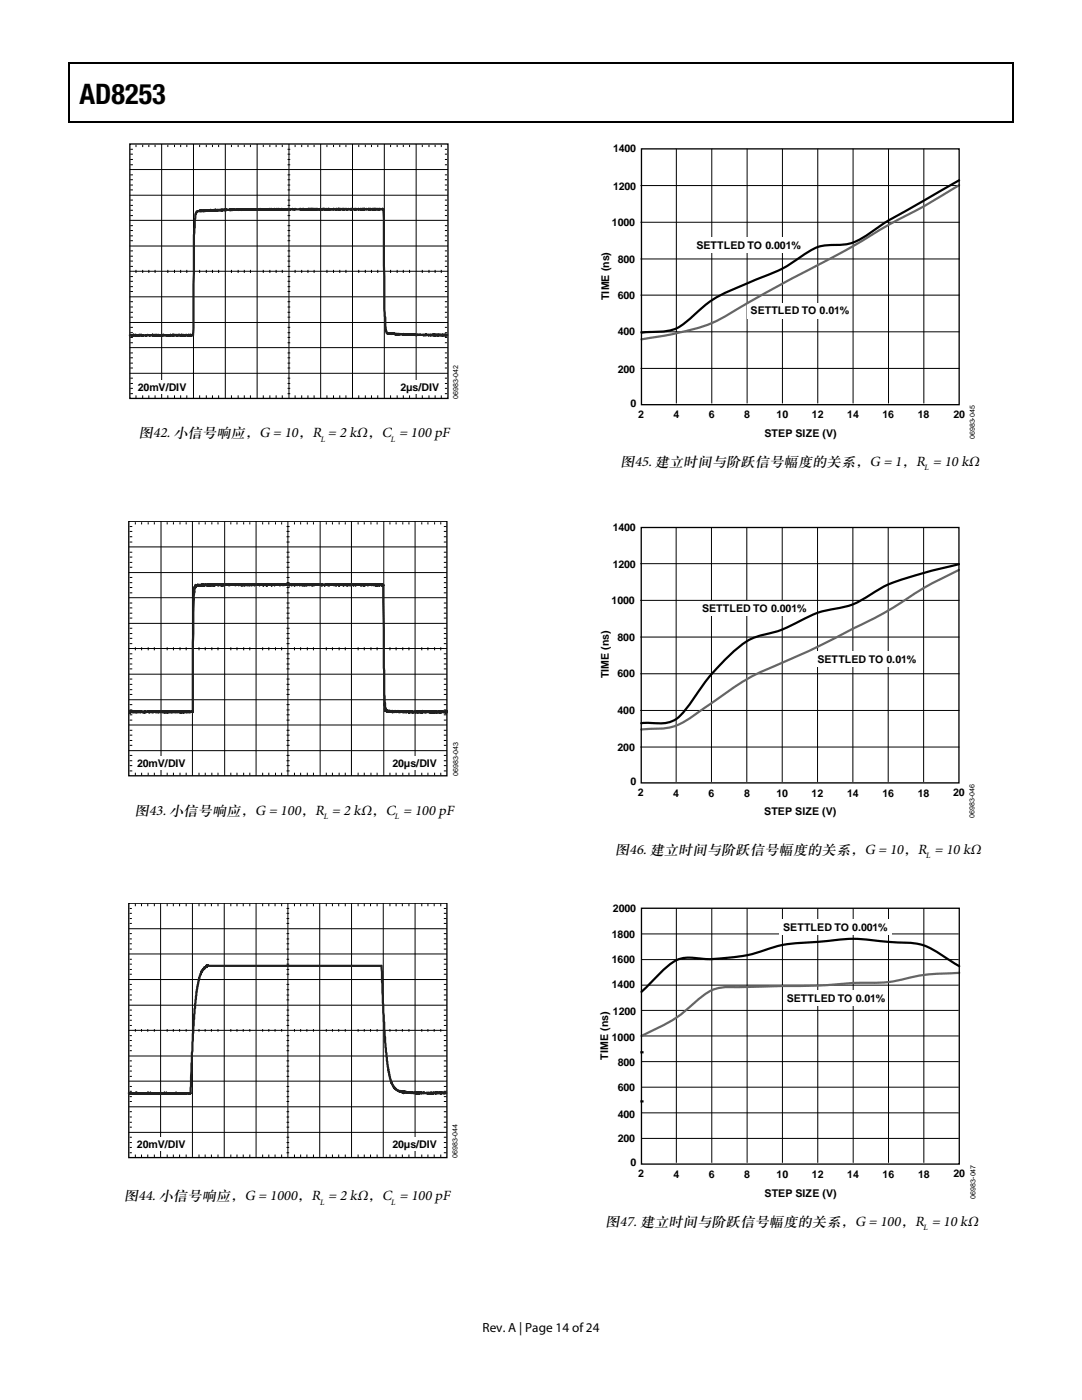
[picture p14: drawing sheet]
<svg xmlns="http://www.w3.org/2000/svg" width="216mm" height="279mm" viewBox="0 0 216 279" stroke-linecap="round" stroke-linejoin="round" font-family="sans-serif">
<defs><g id="words">
<text font-size="5.6" fill="#040000" x="15.9" y="20.7">AD8253</text>
<g font-size="2.9">
<text x="27.7" y="87.3">图42. 小信号响应，G = 10，R = 2 kΩ，C = 100 pF</text>
<text x="123.8" y="92.9">图45. 建立时间与阶跃信号幅度的关系，G = 1，R = 10 kΩ</text>
<text x="26.9" y="162.6">图43. 小信号响应，G = 100，R = 2 kΩ，C = 100 pF</text>
<text x="122.8" y="170.3">图46. 建立时间与阶跃信号幅度的关系，G = 10，R = 10 kΩ</text>
<text x="24.8" y="239.5">图44. 小信号响应，G = 1000，R = 2 kΩ，C = 100 pF</text>
<text x="120.8" y="244.6">图47. 建立时间与阶跃信号幅度的关系，G = 100，R = 10 kΩ</text>
</g>
<text font-size="2.6" x="96.3" y="265.8">Rev. A | Page 14 of 24</text>
<g font-size="2.1">
<text x="122.3" y="30.4">1400</text>
<text x="122.3" y="37.9">1200</text>
<text x="122.1" y="45.1">1000</text>
<text x="123.3" y="52.5">800</text>
<text x="139" y="49.6">SETTLED TO 0.001%</text>
<text x="121.6" y="59.9" transform="rotate(-90 121.6 59.9)">TIME (ns)</text>
<text x="123.3" y="59.6">600</text>
<text x="149.8" y="62.8">SETTLED TO 0.01%</text>
<text x="123.3" y="66.9">400</text>
<text x="123.3" y="74.3">200</text>
<text x="27.5" y="78">20mV/DIV</text>
<text x="79.9" y="78">2µs/DIV</text>
<text x="125.8" y="81.2">0</text>
<text x="127.4" y="83.4">2</text>
<text x="134.4" y="83.5">4</text>
<text x="141.5" y="83.5">6</text>
<text x="148.5" y="83.5">8</text>
<text x="155" y="83.5">10</text>
<text x="162" y="83.5">12</text>
<text x="169.1" y="83.5">14</text>
<text x="176.1" y="83.5">16</text>
<text x="183.2" y="83.5">18</text>
<text x="190.2" y="83.4">20</text>
<text x="152.6" y="87.2">STEP SIZE (V)</text>
<text x="122.3" y="105.9">1400</text>
<text x="122.3" y="113.4">1200</text>
<text x="122" y="120.6">1000</text>
<text x="140.1" y="122.2">SETTLED TO 0.001%</text>
<text x="123.2" y="128">800</text>
<text x="121.5" y="135.4" transform="rotate(-90 121.5 135.4)">TIME (ns)</text>
<text x="123.2" y="135.1">600</text>
<text x="163.1" y="132.4">SETTLED TO 0.01%</text>
<text x="123.2" y="142.4">400</text>
<text x="123.2" y="149.8">200</text>
<text x="27.3" y="153">20mV/DIV</text>
<text x="78.3" y="153">20µs/DIV</text>
<text x="125.8" y="156.7">0</text>
<text x="127.3" y="158.9">2</text>
<text x="134.3" y="159">4</text>
<text x="141.4" y="159">6</text>
<text x="148.5" y="159">8</text>
<text x="154.9" y="159">10</text>
<text x="162" y="159">12</text>
<text x="169" y="159">14</text>
<text x="176.1" y="159">16</text>
<text x="183.1" y="159">18</text>
<text x="190.2" y="158.9">20</text>
<text x="152.5" y="162.7">STEP SIZE (V)</text>
<text x="122.3" y="182.1">2000</text>
<text x="156.3" y="185.8">SETTLED TO 0.001%</text>
<text x="122.1" y="187.1">1800</text>
<text x="122.1" y="192.2">1600</text>
<text x="122.1" y="197.2">1400</text>
<text x="122.3" y="202.6">1200</text>
<text x="157" y="200">SETTLED TO 0.01%</text>
<text x="122.1" y="207.7">1000</text>
<text x="121.3" y="211.4" transform="rotate(-90 121.3 211.4)">TIME (ns)</text>
<text x="123.3" y="212.8">800</text>
<text x="123.3" y="217.8">600</text>
<text x="123.3" y="223.1">400</text>
<text x="123.3" y="228">200</text>
<text x="27.3" y="229">20mV/DIV</text>
<text x="78.3" y="229">20µs/DIV</text>
<text x="125.8" y="232.8">0</text>
<text x="127.4" y="235">2</text>
<text x="134.4" y="235.1">4</text>
<text x="141.5" y="235.1">6</text>
<text x="148.5" y="235.1">8</text>
<text x="152.6" y="238.8">STEP SIZE (V)</text>
<text x="155" y="235.1">10</text>
<text x="162" y="235.1">12</text>
<text x="169.1" y="235.1">14</text>
<text x="176.1" y="235.1">16</text>
<text x="183.2" y="235.1">18</text>
<text x="190.2" y="235">20</text>
</g>
<g font-size="1.7">
<text x="64" y="88.2">L</text>
<text x="77.9" y="88.2">L</text>
<text x="184.4" y="93.8">L</text>
<text x="64.5" y="163.5">L</text>
<text x="78.7" y="163.5">L</text>
<text x="184.7" y="171.3">L</text>
<text x="63.8" y="240.4">L</text>
<text x="78" y="240.4">L</text>
<text x="184.2" y="245.5">L</text>
</g>
<g font-size="1.4">
<text x="91.4" y="79.6" transform="rotate(-90 91.4 79.6)">06983-042</text>
<text x="194.5" y="87.7" transform="rotate(-90 194.5 87.7)">06983-045</text>
<text x="91.4" y="154.9" transform="rotate(-90 91.4 154.9)">06983-043</text>
<text x="194.5" y="163.2" transform="rotate(-90 194.5 163.2)">06983-046</text>
<text x="91.3" y="231.1" transform="rotate(-90 91.3 231.1)">06983-044</text>
<text x="194.6" y="239.2" transform="rotate(-90 194.6 239.2)">06983-047</text>
</g>
</g></defs>
<path d="M13.7 12.5h.3v1h-.3zM201.9 12.5h.3v1h-.3zM201.9 12.5h.3v.2h-.3zM201.9 24.2h.3v.2h-.3z" fill="#000"/>
<path d="M13.7 12.6h188.2M13.8 13.5v10.9M202.1 13.5v10.9M13.7 24.3h188.2" fill="none" stroke="#000" stroke-width=".25"/>
<path d="M25.9 28.7h63.5v50.8h-63.5z" fill="none" stroke="#000" stroke-width=".26"/>
<g fill="none" stroke="#000" stroke-width=".2">
<path d="M25.9 33.8h63.5M25.9 39h63.5M26 29.8h.5M26 30.8h.5M26 31.8h.5M26 32.9h.5M26 34.9h.5M26 35.9h.5M26 36.9h.5M26 37.9h.5M26 39.9h.5M27.1 28.9v.4"/>
<path d="M28.5 28.9v.4M29.7 28.9v.4M30.9 28.9v.4M32.3 28.7v50.8M33.5 28.9v.4M34.8 28.9v.4M36 28.9v.4M37.3 28.9v.4M38.6 28.7v50.8M39.8 28.9v.4M41.2 28.9v.4M42.4 28.9v.4"/>
<path d="M43.6 28.9v.4M45 28.7v50.8M46.2 28.9v.4M47.5 28.9v.4M48.7 28.9v.4M50 28.9v.4M51.3 28.7v50.8M52.5 28.9v.4M53.8 28.9v.4M55.1 28.9v.4M56.3 28.9v.4M57.4 29.8h.5"/>
<path d="M57.4 30.8h.5M57.4 31.8h.5M57.4 32.9h.5M57.4 34.9h.5M57.4 35.9h.5M57.4 36.9h.5M57.4 37.9h.5M57.4 39.9h.5M57.7 28.7v50.8M58.9 28.9v.4M60.2 28.9v.4M61.4 28.9v.4"/>
<path d="M62.7 28.9v.4M64 28.7v50.8M65.2 28.9v.4M66.5 28.9v.4M67.8 28.9v.4M69 28.9v.4M70.3 28.7v50.8M71.6 28.9v.4M72.9 28.9v.4M74.1 28.9v.4M75.4 28.9v.4M76.7 28.7v50.8"/>
<path d="M77.9 28.9v.4M79.2 28.9v.4M80.5 28.9v.4M81.7 28.9v.4M83 28.7v50.8M84.3 28.9v.4M85.6 28.9v.4M86.8 28.9v.4M88.1 28.9v.4M88.8 29.8h.4M88.8 30.8h.4M88.8 31.8h.4"/>
<path d="M88.8 32.9h.4M88.8 34.9h.4M88.8 35.9h.4M88.8 36.9h.4M88.8 37.9h.4M88.8 39.9h.4M25.9 44h63.5M25.9 49.1h63.5M25.9 54.1h63.5M25.9 59.2h63.5M26 41h.5M26 42h.5"/>
<path d="M26 43h.5M26 45h.5M26 46h.5M26 47.1h.5M26 48h.5M26 50.1h.5M26 51.1h.5M26 52.1h.5M26 53.2h.5M26 55.2h.5M26 56.1h.5M26 57.2h.5"/>
<path d="M26 58.2h.5M27.1 53.9v.6M28.5 53.9v.6M29.7 53.9v.6M30.9 53.9v.6M33.5 53.9v.6M34.8 53.9v.6M36 53.9v.6M37.3 53.9v.6M39.8 53.9v.6M41.2 53.9v.6M42.4 53.9v.6"/>
<path d="M43.6 53.9v.6M46.2 53.9v.6M47.5 53.9v.6M48.7 53.9v.6M50 53.9v.6M52.5 53.9v.6M53.8 53.9v.6M55.1 53.9v.6M56.3 53.9v.6M57.4 41h.5M57.4 42h.5M57.4 43h.5"/>
<path d="M57.4 45h.5M57.4 46h.5M57.4 47.1h.5M57.4 48h.5M57.4 50.1h.5M57.4 51.1h.5M57.4 52.1h.5M57.4 53.2h.5M57.4 55.2h.5M57.4 56.1h.5M57.4 57.2h.5M57.4 58.2h.5"/>
<path d="M58.9 53.9v.6M60.2 53.9v.6M61.4 53.9v.6M62.7 53.9v.6M65.2 53.9v.6M66.5 53.9v.6M67.8 53.9v.6M69 53.9v.6M71.6 53.9v.6M72.9 53.9v.6M74.1 53.9v.6M75.4 53.9v.6"/>
<path d="M77.9 53.9v.6M79.2 53.9v.6M80.5 53.9v.6M81.7 53.9v.6M84.3 53.9v.6M85.6 53.9v.6M86.8 53.9v.6M88.1 53.9v.6M88.8 41h.4M88.8 42h.4M88.8 43h.4M88.8 45h.4"/>
<path d="M88.8 46h.4M88.8 47.1h.4M88.8 48h.4M88.8 50.1h.4M88.8 51.1h.4M88.8 52.1h.4M88.8 53.2h.4M88.8 55.2h.4M88.8 56.1h.4M88.8 57.2h.4M88.8 58.2h.4M25.9 64.4h63.5"/>
<path d="M25.9 69.4h63.5M25.9 74.5h63.5M26 60.2h.5M26 61.3h.5M26 62.3h.5M26 63.3h.5M26 65.3h.5M26 66.4h.5M26 67.3h.5M26 68.4h.5M26 70.4h.5M26 71.4h.5"/>
<path d="M26 72.5h.5M26 73.4h.5M26 75.5h.5M26 76.5h.5M26 77.5h.5M26 78.6h.5M27.1 78.9v.5M28.5 78.9v.5M29.7 78.9v.5M30.9 78.9v.5M33.5 78.9v.5M34.8 78.9v.5"/>
<path d="M36 78.9v.5M37.3 78.9v.5M39.8 78.9v.5M41.2 78.9v.5M42.4 78.9v.5M43.6 78.9v.5M46.2 78.9v.5M47.5 78.9v.5M48.7 78.9v.5M50 78.9v.5M52.5 78.9v.5M53.8 78.9v.5"/>
<path d="M55.1 78.9v.5M56.3 78.9v.5M57.4 60.2h.5M57.4 61.3h.5M57.4 62.3h.5M57.4 63.3h.5M57.4 65.3h.5M57.4 66.4h.5M57.4 67.3h.5M57.4 68.4h.5M57.4 70.4h.5M57.4 71.4h.5"/>
<path d="M57.4 72.5h.5M57.4 73.4h.5M57.4 75.5h.5M57.4 76.5h.5M57.4 77.5h.5M57.4 78.6h.5M58.9 78.9v.5M60.2 78.9v.5M61.4 78.9v.5M62.7 78.9v.5M65.2 78.9v.5M66.5 78.9v.5"/>
<path d="M67.8 78.9v.5M69 78.9v.5M71.6 78.9v.5M72.9 78.9v.5M74.1 78.9v.5M75.4 78.9v.5M77.9 78.9v.5M79.2 78.9v.5M80.5 78.9v.5M81.7 78.9v.5M84.3 78.9v.5M85.6 78.9v.5"/>
<path d="M86.8 78.9v.5M88.1 78.9v.5M88.8 60.2h.4M88.8 61.3h.4M88.8 62.3h.4M88.8 63.3h.4M88.8 65.3h.4M88.8 66.4h.4M88.8 67.3h.4M88.8 68.4h.4M88.8 70.4h.4M88.8 71.4h.4"/>
<path d="M88.8 72.5h.4M88.8 73.4h.4M88.8 75.5h.4M88.8 76.5h.4M88.8 77.5h.4M88.8 78.6h.4"/>
</g>
<g fill="#fff">
<path d="M26.9 75.9h10.7v2.7h-10.7z"/>
<path d="M79.2 75.9h9v2.7h-9z"/>
</g>
<path d="M25.9 66.9l.6 .1 .2-.2 .4 .2v-.2v.1h.4l.2 .1 .1-.2 .1 .2v-.2v.1l.3-.1 .2 .2h.7l.3-.2 .5 .2 .6-.2v.2h.3l.1-.2 .3 .2 .1-.2 .2 .2 .1-.2 .1 .2 .5-.1 .1 .1 .1-.2 .1 .1 .1-.1 .5 .2 .6-.1 .1 .1 .2-.2a.22 .22 0 0 0 .2 .2 .22 .22 0 0 0 .3-.2v.2v-.2l.2 .2v-.2v.1l.5-.1 .1 .2 .2-.2v.1l.3-.1v.2l.3-.2 .5 .2 .1-.2 .2 .2 .2-.2 .4 .2 .1-.2 .2 .2 .1-.2 .2 .2 .2-.2 .2 .1 .2-20 .3-4.1 .2-.6 .6-.2 1.1 .1v-.1h1.1v-.1l.2 .1 .6-.1 .1 .1v-.1l.4 .1 .1-.1v.1l.2-.1 1 .1 .2-.2 .1 .2 .9-.2 .1 .2 .1-.2 .3 .2 .2-.2v.1l.9-.1 .1 .1 .1-.1 .1 .1v-.1v.1l.1-.1v.1l.1-.1 .2 .1v-.1v.1l.1-.1v.1l.1-.1v.1l.1-.1 .1 .1v-.1v.1l.1-.1v.1v-.1l.1 .1v-.1l.2 .1v-.1l.1 .1v-.1l.2 .1 1.7-.1v.1l.3-.2v.2l.3-.2v.2l.1-.1 .1 .1 .2-.2 .1 .2 .1-.1 .1 .1v-.1l.2 .1 .7-.1v.1l.1-.2 .4 .2 .2-.2 .2 .2 .1-.2 .3 .2 .3-.2 .2 .2 .4-.2 .1 .2 .1-.1 .1 .1v-.2l.1 .2 .1-.1 .3 .1 .1-.2 .2 .2 .1-.1 .3 .1 .2-.1v.1l.4-.2 .1 .2 .9-.2 .3 .1 .2-.1h1.1l.2 .2 .3-.2 .3 .2v-.1l.4 .1 .1-.2 .1 .2 .1-.2h.5v.2l.1-.2h.2v.1l.2-.1 .1 .2 .1-.2h.1l.1 .2 .1-.2 .8 .1v.1l.1-.2 .3 .2 .1-.2h.5l.2 .2v-.2l.3 .2 .2-.2 .3 .2 .7-.2h.4l.2 .2 .1-.2h1.4v.1v-.1h1.6v.2l.1-.2v.1v-.1h1.9l.1 .2 .1-.2h1.9l.1 .1 .2-.1h.8l.1 .1 .1-.1h.8l.2 2.1 .1 18 .3 4.1 .1 .5 .6 .2h.2l.1-.1 .1 .1h1.8l.6 .2 .1-.2 .2 .2 2.1-.1 .1 .2 .3-.2 1.2 .1v.1v-.1l.4 .1 .1-.2 .2 .2v-.1h.3v.1v-.1l.1 .1 .8-.1v.1l.1-.2 .1 .2 .1-.1v.1v-.1v.1l.1-.1v.1l.1-.1v.1v-.1l.3 .1v-.1v.1v-.1l.1 .1v-.1l.1 .1v-.1l.1 .1v-.1v.1v-.1l.1 .1 .1-.1 .2 .1v-.1l.1 .1 1.2-.1v.1" fill="none" stroke="#231f20" stroke-width=".44"/>
<path d="M25.7 104h63.5v50.8h-63.5z" fill="none" stroke="#000" stroke-width=".26"/>
<g fill="none" stroke="#000" stroke-width=".2">
<path d="M25.7 109.1h63.5M25.7 114.3h63.5M25.7 119.3h63.5M25.9 105.1h.5M25.9 106.1h.5M25.9 107.1h.5M25.9 108.2h.5M25.9 110.2h.5M25.9 111.2h.5M25.9 112.2h.5M25.9 113.2h.5M25.9 115.2h.5"/>
<path d="M25.9 116.3h.5M25.9 117.3h.5M25.9 118.3h.5M27 104.2v.5M28.3 104.2v.5M29.6 104.2v.5M30.8 104.2v.5M32.1 104v50.8M33.4 104.2v.5M34.6 104.2v.5M35.9 104.2v.5M37.1 104.2v.5"/>
<path d="M38.4 104v50.8M39.7 104.2v.5M41 104.2v.5M42.3 104.2v.5M43.5 104.2v.5M44.8 104v50.8M46.1 104.2v.5M47.3 104.2v.5M48.6 104.2v.5M49.8 104.2v.5M51.1 104v50.8M52.4 104.2v.5"/>
<path d="M53.6 104.2v.5M55 104.2v.5M56.2 104.2v.5M57.2 105.1h.6M57.2 106.1h.6M57.2 107.1h.6M57.2 108.2h.6M57.2 110.2h.6M57.2 111.2h.6M57.2 112.2h.6M57.2 113.2h.6M57.2 115.2h.6"/>
<path d="M57.2 116.3h.6M57.2 117.3h.6M57.2 118.3h.6M57.4 104v50.8M58.8 104.2v.5M60 104.2v.5M61.3 104.2v.5M62.5 104.2v.5M63.9 104v50.8M65.1 104.2v.5M66.3 104.2v.5M67.7 104.2v.5"/>
<path d="M68.9 104.2v.5M70.1 104v50.8M71.5 104.2v.5M72.7 104.2v.5M74 104.2v.5M75.2 104.2v.5M76.6 104v50.8M77.8 104.2v.5M79 104.2v.5M80.4 104.2v.5M81.6 104.2v.5M82.8 104v50.8"/>
<path d="M84.2 104.2v.5M85.4 104.2v.5M86.7 104.2v.5M87.9 104.2v.5M88.6 105.1h.5M88.6 106.1h.5M88.6 107.1h.5M88.6 108.2h.5M88.6 110.2h.5M88.6 111.2h.5M88.6 112.2h.5M88.6 113.2h.5"/>
<path d="M88.6 115.2h.5M88.6 116.3h.5M88.6 117.3h.5M88.6 118.3h.5M25.7 124.4h63.5M25.7 129.4h63.5M25.7 134.5h63.5M25.7 139.6h63.5M25.9 120.3h.5M25.9 121.3h.5M25.9 122.4h.5M25.9 123.4h.5"/>
<path d="M25.9 125.4h.5M25.9 126.4h.5M25.9 127.4h.5M25.9 128.5h.5M25.9 130.5h.5M25.9 131.5h.5M25.9 132.5h.5M25.9 133.5h.5M25.9 135.5h.5M25.9 136.6h.5M25.9 137.6h.5M25.9 138.6h.5"/>
<path d="M27 129.2v.6M28.3 129.2v.6M29.6 129.2v.6M30.8 129.2v.6M33.4 129.2v.6M34.6 129.2v.6M35.9 129.2v.6M37.1 129.2v.6M39.7 129.2v.6M41 129.2v.6M42.3 129.2v.6M43.5 129.2v.6"/>
<path d="M46.1 129.2v.6M47.3 129.2v.6M48.6 129.2v.6M49.8 129.2v.6M52.4 129.2v.6M53.6 129.2v.6M55 129.2v.6M56.2 129.2v.6M57.2 120.3h.6M57.2 121.3h.6M57.2 122.4h.6M57.2 123.4h.6"/>
<path d="M57.2 125.4h.6M57.2 126.4h.6M57.2 127.4h.6M57.2 128.5h.6M57.2 130.5h.6M57.2 131.5h.6M57.2 132.5h.6M57.2 133.5h.6M57.2 135.5h.6M57.2 136.6h.6M57.2 137.6h.6M57.2 138.6h.6"/>
<path d="M58.8 129.2v.6M60 129.2v.6M61.3 129.2v.6M62.5 129.2v.6M65.1 129.2v.6M66.3 129.2v.6M67.7 129.2v.6M68.9 129.2v.6M71.5 129.2v.6M72.7 129.2v.6M74 129.2v.6M75.2 129.2v.6"/>
<path d="M77.8 129.2v.6M79 129.2v.6M80.4 129.2v.6M81.6 129.2v.6M84.2 129.2v.6M85.4 129.2v.6M86.7 129.2v.6M87.9 129.2v.6M88.6 120.3h.5M88.6 121.3h.5M88.6 122.4h.5M88.6 123.4h.5"/>
<path d="M88.6 125.4h.5M88.6 126.4h.5M88.6 127.4h.5M88.6 128.5h.5M88.6 130.5h.5M88.6 131.5h.5M88.6 132.5h.5M88.6 133.5h.5M88.6 135.5h.5M88.6 136.6h.5M88.6 137.6h.5M88.6 138.6h.5"/>
<path d="M25.7 144.7h63.5M25.7 149.8h63.5M25.9 140.6h.5M25.9 141.7h.5M25.9 142.7h.5M25.9 143.7h.5M25.9 145.7h.5M25.9 146.7h.5M25.9 147.8h.5M25.9 148.8h.5M25.9 150.8h.5M25.9 151.8h.5"/>
<path d="M25.9 152.8h.5M25.9 153.9h.5M27 154.2v.5M28.3 154.2v.5M29.6 154.2v.5M30.8 154.2v.5M33.4 154.2v.5M34.6 154.2v.5M35.9 154.2v.5M37.1 154.2v.5M39.7 154.2v.5M41 154.2v.5"/>
<path d="M42.3 154.2v.5M43.5 154.2v.5M46.1 154.2v.5M47.3 154.2v.5M48.6 154.2v.5M49.8 154.2v.5M52.4 154.2v.5M53.6 154.2v.5M55 154.2v.5M56.2 154.2v.5M57.2 140.6h.6M57.2 141.7h.6"/>
<path d="M57.2 142.7h.6M57.2 143.7h.6M57.2 145.7h.6M57.2 146.7h.6M57.2 147.8h.6M57.2 148.8h.6M57.2 150.8h.6M57.2 151.8h.6M57.2 152.8h.6M57.2 153.9h.6M58.8 154.2v.5M60 154.2v.5"/>
<path d="M61.3 154.2v.5M62.5 154.2v.5M65.1 154.2v.5M66.3 154.2v.5M67.7 154.2v.5M68.9 154.2v.5M71.5 154.2v.5M72.7 154.2v.5M74 154.2v.5M75.2 154.2v.5M77.8 154.2v.5M79 154.2v.5"/>
<path d="M80.4 154.2v.5M81.6 154.2v.5M84.2 154.2v.5M85.4 154.2v.5M86.7 154.2v.5M87.9 154.2v.5M88.6 140.6h.5M88.6 141.7h.5M88.6 142.7h.5M88.6 143.7h.5M88.6 145.7h.5M88.6 146.7h.5"/>
<path d="M88.6 147.8h.5M88.6 148.8h.5M88.6 150.8h.5M88.6 151.8h.5M88.6 152.8h.5M88.6 153.9h.5"/>
</g>
<g fill="#fff">
<path d="M26.7 151h10.7v2.6h-10.7z"/>
<path d="M78.2 151h8.9v2.6h-8.9z"/>
</g>
<path d="M25.8 142l.2 .2v-.2l.1 .1 .3-.1v.1l.1-.1 .2 .1v-.1l.1 .1 .1-.1v.1h.4v-.1l.1 .1 .1-.1 .1 .1v-.1v.1l.2-.1 .1 .1 .9-.1v.2l.2-.2v.1l.6-.1 .1 .1 .3-.1 .1 .1v-.1l.1 .1 .1-.1 .1 .1h.2l.1-.1 .3 .1 .1-.1v.1l.1-.1v.1v-.1l.1 .1h.2v-.1v.1l.3-.1v.1l.1-.1 .1 .1v-.1v.1l.1-.1v.1h.6v-.1l.2 .1v-.1v.2l.1-.2v.1h.4v-.1v.2l.4-.2 .2 .1v-.1l.2 .2v-.2l.1 .1v-.1l.1 .1v-.1l.1 .1 .3-.1 .1 .1v-.1v.1v-.1l.1 .1 .1-.1v.1l.1-.1 .1 .1v-.1l.1 .1 .1-.1 .3 .1v-.1v.1v-.1v.1l.3-.1v.2l.1-.2 .1 .1 .3-.1v.2v-.2l.2 .1v-.1v.1h.3v-.1v.1l.1-.1 .1 .1v-.1l.1 .1 .1-.1 .3 .1v-.1l.2 .1 .4-.1 .1 .1 .1-20.1 .1-4.1v.3l.1-1.1v.3l.2-.7v.5l.1-.3v.2l.1-.3v.2l.1-.2v.1l.2-.1v-.2l.2 .3v-.2l.1 .2v-.2h.2v.2v-.2l.2 .1 .1-.2v.2l.1-.2v.2l.1-.1v.1h.5v-.2l.2 .2 .1-.2 .1 .2v-.2l.2 .2 .1-.2v.3l.2-.3v.2h.3v-.2l.1 .2 .1-.2v.2h.2v-.2l.1 .2 .1-.2v.2l.1-.2v.2v-.1h.3l.1-.1 .2 .2v-.2l.1 .2 .3-.2v.2l.2-.2v.2v-.2l.3 .2v-.2l.1 .2v-.2l.1 .2 .1-.2v.2v-.2v.2l.1-.2 .5 .1v-.1l.1 .1 .2-.1v.2l.1-.2 .1 .2 .1-.2h1v.2l.3-.2 .1 .1 .3-.1v.2v-.2h.5v.2l.1-.2v.2l.1-.2v.2l.1-.2 .1 .2v-.2l.1 .1v-.1l.1 .2v-.2l.2 .1v.1l.2-.2h.2v.2v-.2l.1 .1 .1-.1 .2 .2v-.2l.1 .2v-.2v.1l.3-.1v.2v-.2l.3 .1v-.1l.1 .2v-.2l.3 .2v-.2h.9l.1 .2 .1-.2 .3 .1v-.1v.1l.3-.1 .1 .2v-.2l.1 .2v-.2h.5v.3v-.3l.1 .1 .9-.1v.2v-.2l.1 .2v-.2h.4l.1 .2 .1-.2 .5 .1v-.1l.1 .1h.2v-.1v.1l.2-.1v.2v-.2h.5l.1 .2 .1-.2v.2v-.2l.8 .1v-.1l.2 .2 .2-.2v.2v-.2l.1 .1 .2-.1v.2l.1-.2v.2l.1-.2v.1l.2-.1 .2 .2 .1-.1v.1l.3-.2 .2 .2 .1-.2 .2 .1 .1-.1 .1 .2 .2-.2h.2l.1 .2v-.2v.2l.1-.2 .2 .2v-.2l.1 .2v-.2l.2 .2v-.2h.1v.2l.2-.2v.2l.1-.2 .4 .2v-.2h.3l.1 .2 .1-.2 .1 .2v-.2h.2v.2l.1-.2 .1 .2v-.2l1.4 .1v-.1v.2l.1-.2 .1 .2 .1-.2 .3 .2 .2-.2 .3 .1v-.1l.3 .2v-.2l.1 .2v-.2l.1 .2 .2-.2 .6 .2v-.2l.1 .2v-.2l.1 .2v-.2h.3v.2l.1-.2v.2l.2-.2 .3 .2 .1-.2v.2l.1-.2h.4v.2l.2-.2 .1 .2v-.2v.2l.1-.2v.2l.1-.2v.1l.4-.1 .1 .2v-.2l.1 .2v-.2l.1 .2v-.2l.4 .2v-.2v.2l.1-.2h.1v.2l.1-.2 .4 .1v.1l.1-.2v.2l.1-.2h.1l.1 .2 .1-.2v.2l.1-.2h.8l.1 .2v-.2l.1 .2v-.2l.1 .2 .1-.2 .1 .2 .1-.2 .1 .2v-.2l.1 .2v-.2l.1 .2 .1-.2v.2l.1-.2h.4v.2l.2-.2v.2l.5-.2 .1 .2v-.2h.3l.1 .2 .1-.2v.1h.3v-.1l.1 .3 .1-.3v.2l.1-.1v.1v-.2l.1 .2v-.2h.2l.1 .2v-.2v.3l.1-.3h.3v.2v-.2l.1 .2 .1-.2 .2 .1 .1 16.3 .2 8.8v-.6l.1 .7 .1-.4 .1 .5v-.3l.1 .3 .2-.1v.1l.1-.1v.1l.1-.1 .1 .1 .1-.1 .2 .1 .1-.1v.1h.2v.1v-.2v.2v-.1l.3 .1v-.1h.2l.1-.1 .1 .2 .1-.1h.2l.2-.1 .1 .2v-.1l.2 .1 .1-.1h.3l.1 .1 .1-.1 .1 .1v-.1l.1 .1v-.1l.1 .1 .2-.1 .1 .1v-.1v.1l.1-.1 .1 .1 .1-.1 .1 .1 .2-.1v.2l.3-.2v.1v-.1l.1 .1 .4-.1v.2v-.2h.5v.2l.1-.2v.1l.3-.1 .1 .2 .1-.2v.1l.2-.1 .1 .1v-.1l.1 .2 .1-.2v.1l.2-.1v.2v-.2l.1 .1v-.2l.2 .2 .1-.1 .5 .1v-.1l.3 .1 .1-.1 .1 .1v-.1l.1 .1 .3-.1v.2v-.2l.3 .1 .1-.1v.2v-.2h.2l.1 .2v-.2v.2l.2-.2v.1l.2-.1v.2v-.2h.5l.1 .2v-.2l.1 .2 .1-.2 .1 .2v-.2l.8 .1 .1-.1v.2v-.2l.2 .2 .1-.2" fill="none" stroke="#231f20" stroke-width=".44"/>
<path d="M25.7 180.2h63.5v50.8h-63.5z" fill="none" stroke="#000" stroke-width=".26"/>
<g fill="none" stroke="#000" stroke-width=".2">
<path d="M25.7 185.3h63.5M25.7 190.4h63.5M25.7 195.5h63.5M25.9 181.3h.4M25.9 182.3h.4M25.9 183.3h.4M25.9 184.3h.4M25.9 186.3h.4M25.9 187.4h.4M25.9 188.4h.4M25.9 189.4h.4M25.9 191.4h.4"/>
<path d="M25.9 192.4h.4M25.9 193.5h.4M25.9 194.4h.4M25.9 196.5h.4M25.9 197.5h.4M25.9 198.6h.4M25.9 199.6h.4M27 180.3v.6M28.2 180.3v.6M29.5 180.3v.6M30.8 180.3v.6M32 180.2v50.8"/>
<path d="M33.4 180.3v.6M34.6 180.3v.6M35.8 180.3v.6M37.1 180.3v.6M38.4 180.2v50.8M39.7 180.3v.6M40.9 180.3v.6M42.2 180.3v.6M43.5 180.3v.6M44.7 180.2v50.8M46.1 180.3v.6M47.3 180.3v.6"/>
<path d="M48.5 180.3v.6M49.8 180.3v.6M51.1 180.2v50.8M52.4 180.3v.6M53.6 180.3v.6M54.9 180.3v.6M56.2 180.3v.6M57.2 181.3h.5M57.2 182.3h.5M57.2 183.3h.5M57.2 184.3h.5M57.2 186.3h.5"/>
<path d="M57.2 187.4h.5M57.2 188.4h.5M57.2 189.4h.5M57.2 191.4h.5M57.2 192.4h.5M57.2 193.5h.5M57.2 194.4h.5M57.2 196.5h.5M57.2 197.5h.5M57.2 198.6h.5M57.2 199.6h.5M57.4 180.2v50.8"/>
<path d="M58.8 180.3v.6M60 180.3v.6M61.2 180.3v.6M62.5 180.3v.6M63.8 180.2v50.8M65.1 180.3v.6M66.3 180.3v.6M67.6 180.3v.6M68.9 180.3v.6M70.1 180.2v50.8M71.5 180.3v.6M72.7 180.3v.6"/>
<path d="M73.9 180.3v.6M75.2 180.3v.6M76.5 180.2v50.8M77.8 180.3v.6M79 180.3v.6M80.3 180.3v.6M81.6 180.3v.6M82.8 180.2v50.8M84.2 180.3v.6M85.4 180.3v.6M86.6 180.3v.6M87.9 180.3v.6"/>
<path d="M88.6 181.3h.5M88.6 182.3h.5M88.6 183.3h.5M88.6 184.3h.5M88.6 186.3h.5M88.6 187.4h.5M88.6 188.4h.5M88.6 189.4h.5M88.6 191.4h.5M88.6 192.4h.5M88.6 193.5h.5M88.6 194.4h.5"/>
<path d="M88.6 196.5h.5M88.6 197.5h.5M88.6 198.6h.5M88.6 199.6h.5M25.7 200.6h63.5M25.7 205.6h63.5M25.7 210.7h63.5M25.7 215.8h63.5M25.9 201.6h.4M25.9 202.6h.4M25.9 203.6h.4M25.9 204.7h.4"/>
<path d="M25.9 206.7h.4M25.9 207.7h.4M25.9 208.7h.4M25.9 209.7h.4M25.9 211.7h.4M25.9 212.8h.4M25.9 213.8h.4M25.9 214.8h.4M25.9 216.8h.4M25.9 217.8h.4M25.9 218.9h.4M25.9 219.8h.4"/>
<path d="M27 205.4v.5M28.2 205.4v.5M29.5 205.4v.5M30.8 205.4v.5M33.4 205.4v.5M34.6 205.4v.5M35.8 205.4v.5M37.1 205.4v.5M39.7 205.4v.5M40.9 205.4v.5M42.2 205.4v.5M43.5 205.4v.5"/>
<path d="M46.1 205.4v.5M47.3 205.4v.5M48.5 205.4v.5M49.8 205.4v.5M52.4 205.4v.5M53.6 205.4v.5M54.9 205.4v.5M56.2 205.4v.5M57.2 201.6h.5M57.2 202.6h.5M57.2 203.6h.5M57.2 204.7h.5"/>
<path d="M57.2 206.7h.5M57.2 207.7h.5M57.2 208.7h.5M57.2 209.7h.5M57.2 211.7h.5M57.2 212.8h.5M57.2 213.8h.5M57.2 214.8h.5M57.2 216.8h.5M57.2 217.8h.5M57.2 218.9h.5M57.2 219.8h.5"/>
<path d="M58.8 205.4v.5M60 205.4v.5M61.2 205.4v.5M62.5 205.4v.5M65.1 205.4v.5M66.3 205.4v.5M67.6 205.4v.5M68.9 205.4v.5M71.5 205.4v.5M72.7 205.4v.5M73.9 205.4v.5M75.2 205.4v.5"/>
<path d="M77.8 205.4v.5M79 205.4v.5M80.3 205.4v.5M81.6 205.4v.5M84.2 205.4v.5M85.4 205.4v.5M86.6 205.4v.5M87.9 205.4v.5M88.6 201.6h.5M88.6 202.6h.5M88.6 203.6h.5M88.6 204.7h.5"/>
<path d="M88.6 206.7h.5M88.6 207.7h.5M88.6 208.7h.5M88.6 209.7h.5M88.6 211.7h.5M88.6 212.8h.5M88.6 213.8h.5M88.6 214.8h.5M88.6 216.8h.5M88.6 217.8h.5M88.6 218.9h.5M88.6 219.8h.5"/>
<path d="M25.7 220.9h63.5M25.7 226h63.5M25.9 221.9h.4M25.9 222.9h.4M25.9 224h.4M25.9 225h.4M25.9 227h.4M25.9 228h.4M25.9 229h.4M25.9 230.1h.4M27 230.4v.5M28.2 230.4v.5"/>
<path d="M29.5 230.4v.5M30.8 230.4v.5M33.4 230.4v.5M34.6 230.4v.5M35.8 230.4v.5M37.1 230.4v.5M39.7 230.4v.5M40.9 230.4v.5M42.2 230.4v.5M43.5 230.4v.5M46.1 230.4v.5M47.3 230.4v.5"/>
<path d="M48.5 230.4v.5M49.8 230.4v.5M52.4 230.4v.5M53.6 230.4v.5M54.9 230.4v.5M56.2 230.4v.5M57.2 221.9h.5M57.2 222.9h.5M57.2 224h.5M57.2 225h.5M57.2 227h.5M57.2 228h.5"/>
<path d="M57.2 229h.5M57.2 230.1h.5M58.8 230.4v.5M60 230.4v.5M61.2 230.4v.5M62.5 230.4v.5M65.1 230.4v.5M66.3 230.4v.5M67.6 230.4v.5M68.9 230.4v.5M71.5 230.4v.5M72.7 230.4v.5"/>
<path d="M73.9 230.4v.5M75.2 230.4v.5M77.8 230.4v.5M79 230.4v.5M80.3 230.4v.5M81.6 230.4v.5M84.2 230.4v.5M85.4 230.4v.5M86.6 230.4v.5M87.9 230.4v.5M88.6 221.9h.5M88.6 222.9h.5"/>
<path d="M88.6 224h.5M88.6 225h.5M88.6 227h.5M88.6 228h.5M88.6 229h.5M88.6 230.1h.5"/>
</g>
<g fill="#fff">
<path d="M26.6 227h10.8v2.6h-10.8z"/>
<path d="M78.2 227h9v2.6h-9z"/>
</g>
<path d="M89 218.2l-.1-.2v.2l-.9-.1-.1 .1v-.1l-.7 .1v-.2l-.1 .2-.1-.1v.1l-.1-.1v.1l-.1-.1h-.4v.1l-.2-.1h-.2v.1l-.1-.1v.1h-.3v-.1l-.1 .1h-.3v-.1h-1.6v.1v-.1h-.1l-.1 .1v-.2l-.3 .2-.1-.1v.1l-.1-.1-.6 .1-.2-.2-.1 .2v-.2v.1v-.1l-.1 .1v-.1l-.1 .1v-.1l-.1 .1-.6-.1v.1l-.1-.2h-.4l-.1 .3v-.4v.2h-.3v-.2v.2l-.1-.2-.2 .1-.1-.2v.2l-.7-.4-.6-.6-.3-.9-.1 .1-.7-3.2-.6-4.9-.7-15.3h-34.8v.2l-.1-.2v.2l-.1-.1-.2 .3v-.1v.3l-.1-.2-.6 .9-.6 1.6-.4 2.4-.7 8.3-.5 11.9h-2.4v.1l-.1-.1v.1v-.1h-.4v-.1v.1h-1.8l-.1-.1-.1 .1-.2-.1v.2l-.1-.2v.1l-.1-.1v.2l-.1-.1h-.3v-.1l-.1 .1-.1-.1-.1 .1h-.3l-.1 .1-.3-.1h-1.2l-.1 .1v-.2v.1h-.3v-.1l-.2 .1v-.1l-.1 .1h-.8v.1l-.1-.1h-1.2v-.1l-.1 .1-.1-.1-.1 .1h-1.3h.3" fill="none" stroke="#231f20" stroke-width=".44"/>
<path d="M135 29.7v50.8M142 29.7v50.8M149.1 29.7v50.8M156.1 29.7v50.8M163.2 29.7v50.8M170.2 29.7v50.8M177.3 29.7v50.8M184.3 29.7v50.8" fill="none" stroke="#000" stroke-width=".2"/>
<g fill="#fff">
<path d="M149.2 60.5h20.4v3h-20.4z"/>
<path d="M138.9 47.3h21.1v3h-21.1z"/>
</g>
<g fill="none" stroke="#000" stroke-width=".2">
<path d="M127.9 37h63.5M127.9 58.9h63.5M127.9 51.7h63.5M127.9 44.4h63.5M127.9 73.5h63.5M127.9 66.2h63.5M134.9 105.3v50.8M142 105.3v50.8M149 105.3v50.8M156.1 105.3v50.8M163.1 105.3v50.8M170.2 105.3v50.8"/>
<path d="M177.2 105.3v50.8M184.3 105.3v50.8"/>
</g>
<path d="M191.4 36.9a158.1 158.1 0 0 1-14.9 8.4 272.3 272.3 0 0 1-21.1 11.7l-7.8 4.4a29.9 29.9 0 0 1-12.5 5.1l-7.1 1.2" fill="none" stroke="#656565" stroke-width=".44"/>
<path d="M191.4 36l-6.3 3.6a141.4 141.4 0 0 0-13.3 8.1 10.6 10.6 0 0 1-6.2 1.2 8.4 8.4 0 0 0-5.5 2.2 31.3 31.3 0 0 1-9.4 4.8l-2.3 1a25.3 25.3 0 0 0-10.6 6.6 8.8 8.8 0 0 1-7.4 2.7l-2.4 .2" fill="none" stroke="#000" stroke-width=".44"/>
<path d="M128 29.7h63.4v51.1h-63.4z" fill="none" stroke="#000" stroke-width=".26"/>
<g fill="#fff">
<path d="M162.5 130h20.5v3h-20.5z"/>
<path d="M139.9 119.9h21.2v3h-21.2z"/>
</g>
<g fill="none" stroke="#000" stroke-width=".2">
<path d="M127.9 119.8h63.4M127.9 112.5h63.4M127.9 134.5h63.4M127.9 127.1h63.4M127.9 149.1h63.4M127.9 141.8h63.4M127.9 196.6h63.4M127.9 191.5h63.4M127.9 186.4h63.4M135 181.3v50.8M142 181.3v50.8M149.1 181.3v50.8"/>
<path d="M156.1 181.3v50.8M163.2 181.3v50.8M170.2 181.3v50.8M177.3 181.3v50.8M184.3 181.3v50.8M127.9 217h63.4M127.9 211.9h63.4M127.9 206.7h63.4M127.9 201.6h63.4M127.9 227.2h63.4M127.9 222.1h63.4"/>
</g>
<path d="M191.3 113.7a80.3 80.3 0 0 0-13.3 7.7l-3.1 1.8-4.7 2.3a208.6 208.6 0 0 1-19.6 9.2l-3.1 1.8-6.2 4.3a29.7 29.7 0 0 1-7.1 4.2l-1.6 .4-4.6 .2" fill="none" stroke="#656565" stroke-width=".44"/>
<path d="M191.3 112.6a93.5 93.5 0 0 0-14.9 4.4l-.7 .5a32 32 0 0 1-6.3 3.4l-1.5 .4a21.7 21.7 0 0 0-9.4 3.2 22.5 22.5 0 0 1-7.1 2.4 17.9 17.9 0 0 0-7.3 5.3 47.7 47.7 0 0 0-6.6 8.5l-.6 .8a6.1 6.1 0 0 1-6.6 2.8h-2.3" fill="none" stroke="#000" stroke-width=".44"/>
<path d="M128 105.3h63.3v50.9h-63.3z" fill="none" stroke="#000" stroke-width=".26"/>
<g fill="#fff">
<path d="M156.4 197.8h20.4v3h-20.4z"/>
<path d="M155.5 183.5h22.5v3.1h-22.5z"/>
</g>
<path d="M191.4 192.8l-.8-.4a38.6 38.6 0 0 0-6.3-3.7 28.5 28.5 0 0 0-7-.7l-1.8-.2a34.6 34.6 0 0 0-11.5 .1l-1.7 .1a29 29 0 0 0-11.6 2.2 39.7 39.7 0 0 1-11 1.1 7.1 7.1 0 0 0-7.5 2.4l-4.2 4.2" fill="none" stroke="#000" stroke-width=".44"/>
<path d="M191.4 194.2a46.2 46.2 0 0 0-13.3 1.7l-1.7 .2a158.2 158.2 0 0 0-14.1 .6l-13.1 .3a29.8 29.8 0 0 0-6.3 .3 17.5 17.5 0 0 0-5.8 4.1 37.3 37.3 0 0 1-9.1 5.3" fill="none" stroke="#656565" stroke-width=".44"/>
<path d="M128 181.3h63.4v51h-63.4z" fill="none" stroke="#000" stroke-width=".26"/>
<use href="#words"/>
</svg>
